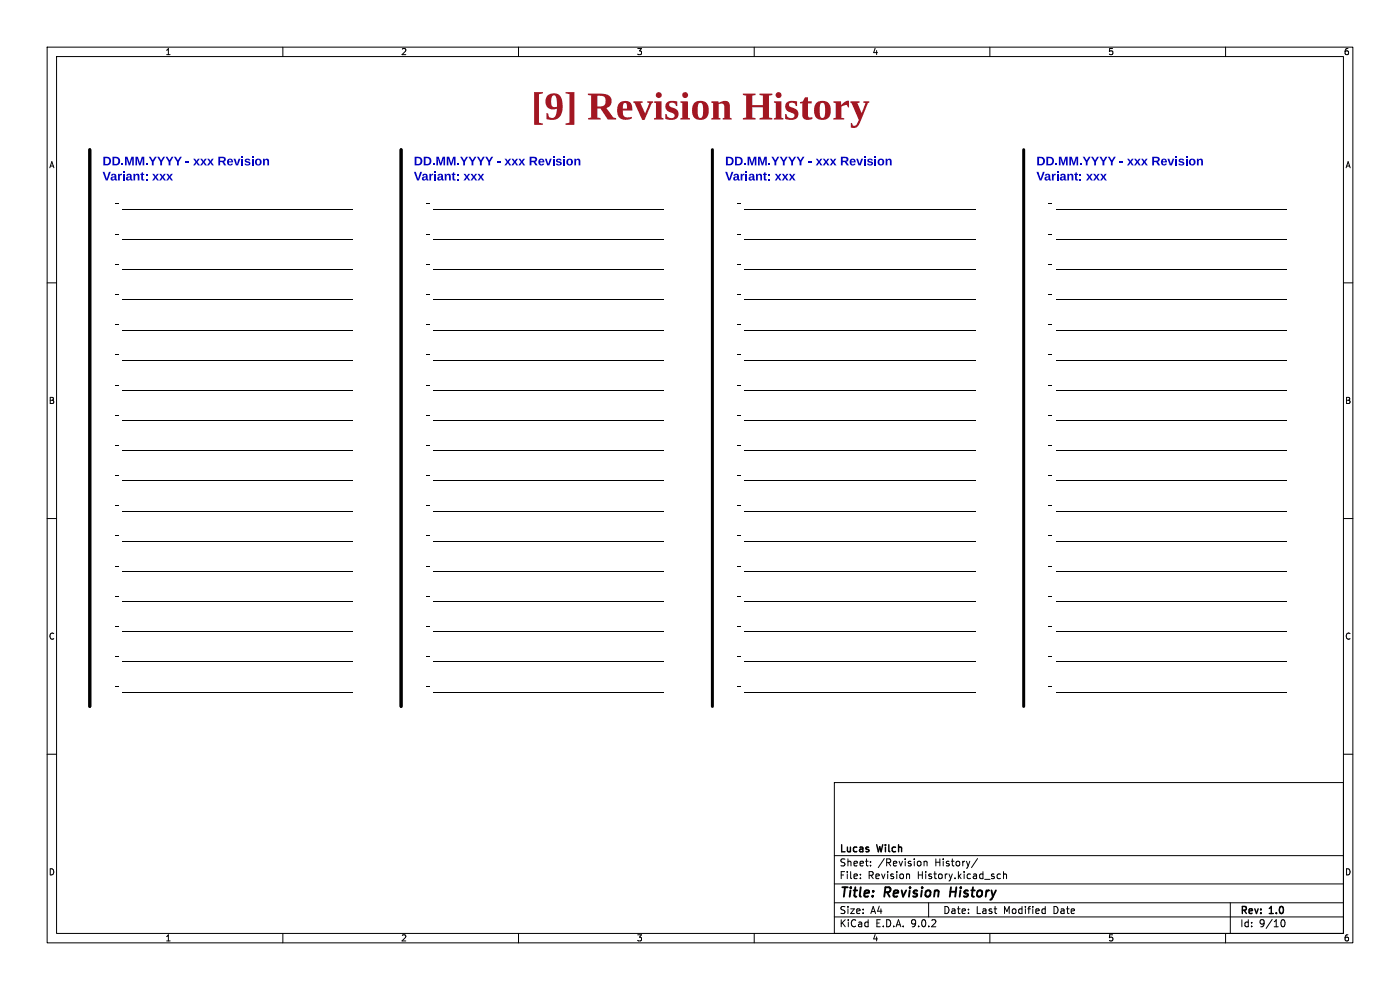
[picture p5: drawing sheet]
<svg xmlns="http://www.w3.org/2000/svg" width="297mm" height="210mm" viewBox="0 0 297 210" stroke-linecap="round" stroke-linejoin="round" font-family="sans-serif">
<defs><g id="words">
<text font-size="8.4" fill="#a21622" x="112.7" y="27.5">[9] RevisionHistory</text>
<g font-size="2.8">
<text x="178" y="190.9">Title:</text>
<text x="187.7" y="190.9">Revision</text>
<text x="202.4" y="190.9">History</text>
</g>
<g font-size="2.7" fill="#0000c2">
<text x="21.7" y="36.2">DD.MM.YYYY - xxx Revision</text>
<text x="21.7" y="39.4">Variant: xxx</text>
<text x="87.8" y="36.2">DD.MM.YYYY - xxx Revision</text>
<text x="87.8" y="39.4">Variant: xxx</text>
<text x="153.8" y="36.2">DD.MM.YYYY - xxx Revision</text>
<text x="153.8" y="39.4">Variant: xxx</text>
<text x="219.9" y="36.2">DD.MM.YYYY - xxx Revision</text>
<text x="219.9" y="39.4">Variant: xxx</text>
</g>
<g font-size="2.7">
<text x="24.3" y="45.1">- _________________________________</text>
<text x="90.3" y="45.1">- _________________________________</text>
<text x="156.4" y="45.1">- _________________________________</text>
<text x="222.4" y="45.1">- _________________________________</text>
<text x="24.3" y="51.5">- _________________________________</text>
<text x="90.3" y="51.5">- _________________________________</text>
<text x="156.4" y="51.5">- _________________________________</text>
<text x="222.4" y="51.5">- _________________________________</text>
<text x="24.3" y="57.9">- _________________________________</text>
<text x="90.3" y="57.9">- _________________________________</text>
<text x="156.4" y="57.9">- _________________________________</text>
<text x="222.4" y="57.9">- _________________________________</text>
<text x="24.3" y="64.3">- _________________________________</text>
<text x="90.3" y="64.3">- _________________________________</text>
<text x="156.4" y="64.3">- _________________________________</text>
<text x="222.4" y="64.3">- _________________________________</text>
<text x="24.3" y="70.7">- _________________________________</text>
<text x="90.3" y="70.7">- _________________________________</text>
<text x="156.4" y="70.7">- _________________________________</text>
<text x="222.4" y="70.7">- _________________________________</text>
<text x="24.3" y="77.1">- _________________________________</text>
<text x="90.3" y="77.1">- _________________________________</text>
<text x="156.4" y="77.1">- _________________________________</text>
<text x="222.4" y="77.1">- _________________________________</text>
<text x="24.3" y="83.5">- _________________________________</text>
<text x="90.3" y="83.5">- _________________________________</text>
<text x="156.4" y="83.5">- _________________________________</text>
<text x="222.4" y="83.5">- _________________________________</text>
<text x="24.3" y="89.9">- _________________________________</text>
<text x="90.3" y="89.9">- _________________________________</text>
<text x="156.4" y="89.9">- _________________________________</text>
<text x="222.4" y="89.9">- _________________________________</text>
<text x="24.3" y="96.3">- _________________________________</text>
<text x="90.3" y="96.3">- _________________________________</text>
<text x="156.4" y="96.3">- _________________________________</text>
<text x="222.4" y="96.3">- _________________________________</text>
<text x="24.3" y="102.7">- _________________________________</text>
<text x="90.3" y="102.7">- _________________________________</text>
<text x="156.4" y="102.7">- _________________________________</text>
<text x="222.4" y="102.7">- _________________________________</text>
<text x="24.3" y="109.1">- _________________________________</text>
<text x="90.3" y="109.1">- _________________________________</text>
<text x="156.4" y="109.1">- _________________________________</text>
<text x="222.4" y="109.1">- _________________________________</text>
<text x="24.3" y="115.5">- _________________________________</text>
<text x="90.3" y="115.5">- _________________________________</text>
<text x="156.4" y="115.5">- _________________________________</text>
<text x="222.4" y="115.5">- _________________________________</text>
<text x="24.3" y="121.9">- _________________________________</text>
<text x="90.3" y="121.9">- _________________________________</text>
<text x="156.4" y="121.9">- _________________________________</text>
<text x="222.4" y="121.9">- _________________________________</text>
<text x="24.3" y="128.3">- _________________________________</text>
<text x="90.3" y="128.3">- _________________________________</text>
<text x="156.4" y="128.3">- _________________________________</text>
<text x="222.4" y="128.3">- _________________________________</text>
<text x="24.3" y="134.7">- _________________________________</text>
<text x="90.3" y="134.7">- _________________________________</text>
<text x="156.4" y="134.7">- _________________________________</text>
<text x="222.4" y="134.7">- _________________________________</text>
<text x="24.3" y="141.1">- _________________________________</text>
<text x="90.3" y="141.1">- _________________________________</text>
<text x="156.4" y="141.1">- _________________________________</text>
<text x="222.4" y="141.1">- _________________________________</text>
<text x="24.3" y="147.5">- _________________________________</text>
<text x="90.3" y="147.5">- _________________________________</text>
<text x="156.4" y="147.5">- _________________________________</text>
<text x="222.4" y="147.5">- _________________________________</text>
</g>
<g font-size="2.1">
<text x="178" y="184">Sheet:</text>
<text x="178" y="181.2">Lucas</text>
<text x="186.2" y="181.2">Wilch</text>
<text x="186.2" y="184">/Revision</text>
<text x="198.4" y="184">History/</text>
<text x="178" y="186.7">File:</text>
<text x="184.1" y="186.7">Revision</text>
<text x="194.7" y="186.7">History.kicad_sch</text>
<text x="178" y="196.9">KiCad</text>
<text x="178" y="194.1">Size:</text>
<text x="184.7" y="194.1">A4</text>
<text x="185.7" y="196.9">E.D.A.</text>
<text x="193.3" y="196.9">9.0.2</text>
<text x="200" y="194.1">Date:</text>
<text x="207" y="194.1">Last</text>
<text x="213" y="194.1">Modified</text>
<text x="223.6" y="194.1">Date</text>
<text x="263" y="194.3">Rev:</text>
<text x="263" y="196.9">Id:</text>
<text x="267.1" y="196.9">9/10</text>
<text x="269.4" y="194.3">1.0</text>
</g>
<g font-size="1.8">
<text x="35" y="11.9">1</text>
<text x="85" y="11.9">2</text>
<text x="135" y="11.9">3</text>
<text x="185" y="11.9">4</text>
<text x="235" y="11.9">5</text>
<text x="285" y="11.9">6</text>
<text x="10.3" y="35.9">A</text>
<text x="285.3" y="35.9">A</text>
<text x="10.3" y="85.9">B</text>
<text x="285.3" y="85.9">B</text>
<text x="10.3" y="135.9">C</text>
<text x="285.3" y="135.9">C</text>
<text x="10.3" y="185.9">D</text>
<text x="285.3" y="185.9">D</text>
<text x="35" y="199.9">1</text>
<text x="85" y="199.9">2</text>
<text x="135" y="199.9">3</text>
<text x="185" y="199.9">4</text>
<text x="235" y="199.9">5</text>
<text x="285" y="199.9">6</text>
</g>
</g></defs>
<g fill="none" stroke="#000" stroke-width=".21">
<path d="M10 10h277v190h-277zM12 12h273v186h-273zM60 10v2M110 10v2M160 10v2M210 10v2M260 10v2M10 60h2M285 60h2M10 110h2M285 110h2M10 160h2"/>
<path d="M177 166h108v32h-108zM285 160h2M60 198v2M110 198v2M160 198v2M177 194.5h108M177 191.5h108M177 187.5h108M177 181.5h108M182.5 186.3v.1M182.5 185.5v.1M184.7 183.6v.1"/>
<path d="M184.7 182.8v.1M192.5 185.4l.5 .2v.8M196 182.7v1M196 182.8l.2-.1 .4 .1 .1 .9M197 191.5v3M207.4 182.1l-1.3 2M210 198v2M211.6 186.3l.2 .1 .4-.1M212.2 185.5l-.4-.1-.2 .1M212.9 185.5l.2-.1 .4 .1v.9M212.9 184.9v1.5M221.3 192.8l.4 .1"/>
<path d="M221.7 192.3v1.5M221.7 193.7l-.4 .1M260 198v2M261 191.5v6.5M271.7 195.7l.4-.6a.8 .8 0 0 1 .5 .7 .8 .8 0 0 1-.5 .8l-.4-.6"/>
</g>
<path d="M201.7 188.2l-.2 2" fill="none" stroke="#000" stroke-width=".4"/>
<path d="M19 31.8v118.1M85.1 31.8v118.1M151.1 31.8v118.1M217.2 31.8v118.1" fill="none" stroke="#000" stroke-width=".63"/>
<g fill="#000">
<path d="M24.4 43.2h.7v.2h-.7zM24.4 49.6h.7v.2h-.7zM24.4 56h.7v.2h-.7zM24.4 62.4h.7v.2h-.7zM24.4 68.8h.7v.2h-.7zM24.4 75.2h.7v.2h-.7zM24.4 81.6h.7v.2h-.7zM24.4 88h.7v.2h-.7zM24.4 94.4h.7v.2h-.7zM24.4 100.8h.7v.2h-.7zM24.4 107.2h.7v.2h-.7zM24.4 113.6h.7v.2h-.7z"/>
<path d="M24.4 120h.7v.2h-.7zM24.4 126.4h.7v.2h-.7zM24.4 132.8h.7v.2h-.7zM24.4 139.2h.7v.2h-.7zM24.4 145.6h.7v.2h-.7z"/>
</g>
<g fill="#0000c2">
<path d="M21.9 33.3h.7a.92 .92 0 0 1 1 .8 .92 .92 0 0 1-.9 1h-.8v-.3h.4a.67 .67 0 0 0 .8-.3 .67 .67 0 0 0-.1-.8l-.7-.2v1.3h-.4z"/>
<path d="M23.9 33.3h.6a.92 .92 0 0 1 1 .8 .92 .92 0 0 1-.9 1h-.7v-.3h.3a.67 .67 0 0 0 .8-.3 .67 .67 0 0 0-.1-.8l-.7-.2v1.3h-.3z"/>
<path d="M26.5 33.3h.5l.4 1.3 .5-1.3h.5v1.8h-.4l.1-1.5-.5 1.5h-.3l-.5-1.5 .1 1.5h-.4z"/>
<path d="M28.7 33.3h.6l.4 1.3 .4-1.3h.5v1.8h-.3v-1.5l-.5 1.5h-.3l-.4-1.5v1.5h-.4z"/>
<path d="M31.6 33.3h.4l.4 .7 .5-.7h.4l-.7 1v.8h-.4v-.8z"/>
<path d="M33.3 33.3h.4l.5 .7 .4-.7h.4l-.6 1v.8h-.4v-.8z"/>
<path d="M35.1 33.3h.4l.5 .7 .4-.7h.4l-.6 1v.8h-.4v-.8z"/>
<path d="M36.9 33.3h.4l.4 .7 .5-.7h.4l-.7 1v.8h-.3v-.8z"/>
<path d="M46.3 33.3h.9a.55 .55 0 0 1 .7 .3 .55 .55 0 0 1-.4 .7l.5 .8h-.4l-.5-.7h-.4v.7h-.4v-1h.9a.28 .28 0 0 0 .3-.3 .28 .28 0 0 0-.3-.2h-.5v.5h-.4z"/>
<path d="M51.2 33.2h.4v.2h-.4z"/>
<path d="M53.4 33.2h.4v.2h-.4z"/>
<path d="M21.8 36.5h.4l.4 1.5 .5-1.5h.4l-.7 1.8h-.4z"/>
<path d="M154 33.3h.7a.92 .92 0 0 1 .9 .8 .92 .92 0 0 1-.9 1h-.7v-.3h.4a.67 .67 0 0 0 .8-.3 .67 .67 0 0 0-.1-.8l-.7-.2v1.3h-.4z"/>
<path d="M155.9 33.3h.7a.92 .92 0 0 1 1 .8 .92 .92 0 0 1-.9 1h-.8v-.3h.4a.67 .67 0 0 0 .8-.3 .67 .67 0 0 0-.1-.8l-.7-.2v1.3h-.4z"/>
<path d="M158.6 33.3h.5l.4 1.3 .4-1.3h.6v1.8h-.4v-1.5l-.4 1.5h-.3l-.5-1.5v1.5h-.3z"/>
<path d="M160.8 33.3h.5l.4 1.3 .5-1.3h.5v1.8h-.4l.1-1.5-.5 1.5h-.3l-.5-1.5 .1 1.5h-.4z"/>
<path d="M163.6 33.3h.4l.5 .7 .4-.7h.4l-.6 1v.8h-.4v-.8z"/>
<path d="M165.4 33.3h.4l.5 .7 .4-.7h.4l-.6 1v.8h-.4v-.8z"/>
<path d="M167.2 33.3h.4l.4 .7 .5-.7h.4l-.7 1v.8h-.3v-.8z"/>
<path d="M169 33.3h.4l.4 .7 .5-.7h.4l-.7 1v.8h-.4v-.8z"/>
<path d="M178.4 33.3h.9a.55 .55 0 0 1 .7 .3 .55 .55 0 0 1-.4 .7l.5 .8h-.4l-.5-.7h-.4v.7h-.4v-1h.9a.28 .28 0 0 0 .3-.3 .28 .28 0 0 0-.3-.2h-.5v.5h-.4z"/>
<path d="M183.3 33.2h.4v.2h-.4z"/>
<path d="M185.5 33.2h.4v.2h-.4z"/>
<path d="M153.8 36.5h.4l.5 1.5 .5-1.5h.4l-.7 1.8h-.4z"/>
<path d="M88 33.3h.6a.92 .92 0 0 1 1 .8 .92 .92 0 0 1-.9 1h-.7v-.3h.4a.67 .67 0 0 0 .7-.3 .67 .67 0 0 0 0-.8l-.7-.2v1.3h-.4z"/>
<path d="M89.9 33.3h.7a.92 .92 0 0 1 .9 .8 .92 .92 0 0 1-.9 1h-.7v-.3h.4a.67 .67 0 0 0 .8-.3 .67 .67 0 0 0-.1-.8l-.7-.2v1.3h-.4z"/>
<path d="M92.6 33.3h.5l.4 1.3 .4-1.3h.5v1.8h-.3v-1.5l-.5 1.5h-.2l-.5-1.5v1.5h-.3z"/>
<path d="M94.8 33.3h.5l.4 1.3 .4-1.3h.5v1.8h-.3v-1.5l-.5 1.5h-.2l-.5-1.5v1.5h-.3z"/>
<path d="M97.6 33.3h.4l.4 .7 .5-.7h.4l-.7 1v.8h-.3v-.8z"/>
<path d="M99.4 33.3h.4l.4 .7 .5-.7h.4l-.7 1v.8h-.4v-.8z"/>
<path d="M101.2 33.3h.4l.4 .7 .4-.7h.4l-.6 1v.8h-.4v-.8z"/>
<path d="M102.9 33.3h.4l.5 .7 .4-.7h.4l-.6 1v.8h-.4v-.8z"/>
<path d="M112.4 33.3h.9a.55 .55 0 0 1 .6 .3 .55 .55 0 0 1-.4 .7l.5 .8h-.4l-.4-.7h-.5v.7h-.3v-1h.8a.28 .28 0 0 0 .4-.3 .28 .28 0 0 0-.4-.2h-.5v.5h-.3z"/>
<path d="M117.2 33.2h.4v.2h-.4z"/>
<path d="M119.5 33.2h.3v.2h-.3z"/>
<path d="M87.8 36.5h.4l.5 1.5 .5-1.5h.3l-.6 1.8h-.4z"/>
</g>
<g fill="#000">
<path d="M90.4 43.2h.7v.2h-.7zM90.4 49.6h.7v.2h-.7zM90.4 56h.7v.2h-.7zM156.5 43.2h.6v.2h-.6zM156.5 49.6h.6v.2h-.6zM156.5 56h.6v.2h-.6zM222.5 43.2h.7v.2h-.7zM222.5 49.6h.7v.2h-.7zM222.5 56h.7v.2h-.7zM90.4 62.4h.7v.2h-.7zM90.4 68.8h.7v.2h-.7zM90.4 75.2h.7v.2h-.7z"/>
<path d="M156.5 62.4h.6v.2h-.6zM156.5 68.8h.6v.2h-.6zM156.5 75.2h.6v.2h-.6zM222.5 62.4h.7v.2h-.7zM222.5 68.8h.7v.2h-.7zM222.5 75.2h.7v.2h-.7zM90.4 81.6h.7v.2h-.7zM90.4 88h.7v.2h-.7zM90.4 94.4h.7v.2h-.7zM156.5 81.6h.6v.2h-.6zM156.5 88h.6v.2h-.6zM156.5 94.4h.6v.2h-.6z"/>
<path d="M222.5 81.6h.7v.2h-.7zM222.5 88h.7v.2h-.7zM222.5 94.4h.7v.2h-.7zM90.4 100.8h.7v.2h-.7zM90.4 107.2h.7v.2h-.7zM90.4 113.6h.7v.2h-.7zM156.5 100.8h.6v.2h-.6zM156.5 107.2h.6v.2h-.6zM156.5 113.6h.6v.2h-.6zM222.5 100.8h.7v.2h-.7zM222.5 107.2h.7v.2h-.7zM222.5 113.6h.7v.2h-.7z"/>
<path d="M90.4 120h.7v.2h-.7zM90.4 126.4h.7v.2h-.7zM90.4 132.8h.7v.2h-.7zM90.4 139.2h.7v.2h-.7zM156.5 120h.6v.2h-.6zM156.5 126.4h.6v.2h-.6zM156.5 132.8h.6v.2h-.6zM156.5 139.2h.6v.2h-.6zM222.5 120h.7v.2h-.7zM222.5 126.4h.7v.2h-.7zM222.5 132.8h.7v.2h-.7zM222.5 139.2h.7v.2h-.7z"/>
<path d="M90.4 145.6h.7v.2h-.7zM156.5 145.6h.6v.2h-.6zM222.5 145.6h.7v.2h-.7z"/>
</g>
<g fill="#0000c2">
<path d="M220 33.3h.7a.92 .92 0 0 1 1 .8 .92 .92 0 0 1-.9 1h-.8v-.3h.4a.67 .67 0 0 0 .8-.3 .67 .67 0 0 0-.1-.8l-.7-.2v1.3h-.4z"/>
<path d="M222 33.3h.6a.92 .92 0 0 1 1 .8 .92 .92 0 0 1-.9 1h-.7v-.3h.4a.67 .67 0 0 0 .7-.3 .67 .67 0 0 0 0-.8l-.7-.2v1.3h-.4z"/>
<path d="M224.6 33.3h.6l.4 1.3 .4-1.3h.5v1.8h-.3v-1.5l-.5 1.5h-.3l-.4-1.5v1.5h-.4z"/>
<path d="M226.9 33.3h.5l.4 1.3 .4-1.3h.5v1.8h-.3v-1.5l-.5 1.5h-.2l-.5-1.5v1.5h-.3z"/>
<path d="M229.7 33.3h.4l.4 .7 .5-.7h.4l-.7 1v.8h-.4v-.8z"/>
<path d="M231.5 33.3h.4l.4 .7 .4-.7h.5l-.7 1v.8h-.4v-.8z"/>
<path d="M233.2 33.3h.4l.5 .7 .4-.7h.4l-.6 1v.8h-.4v-.8z"/>
<path d="M235 33.3h.4l.5 .7 .4-.7h.4l-.6 1v.8h-.4v-.8z"/>
<path d="M244.4 33.3h.9a.55 .55 0 0 1 .7 .3 .55 .55 0 0 1-.4 .7l.5 .8h-.4l-.4-.7h-.5v.7h-.4v-1h.9a.28 .28 0 0 0 .3-.3 .28 .28 0 0 0-.3-.2h-.5v.5h-.4z"/>
<path d="M249.3 33.2h.4v.2h-.4z"/>
<path d="M251.6 33.2h.3v.2h-.3z"/>
<path d="M219.9 36.5h.4l.5 1.5 .4-1.5h.4l-.6 1.8h-.4z"/>
</g>
<use href="#words"/>
</svg>
